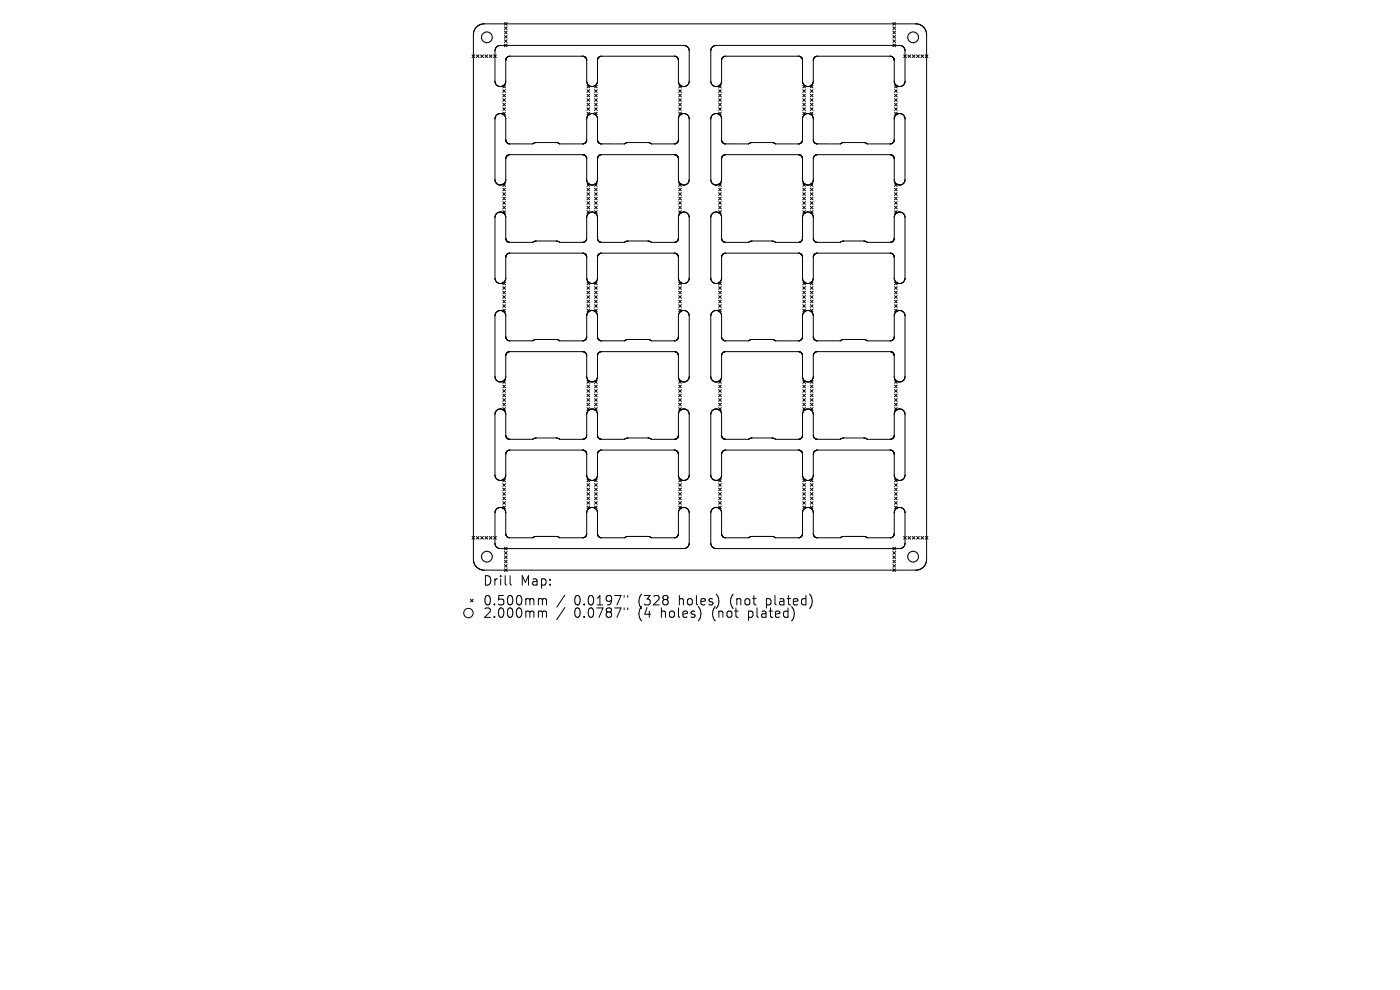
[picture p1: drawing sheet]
<svg xmlns="http://www.w3.org/2000/svg" width="297mm" height="210mm" viewBox="0 0 297 210" stroke-linecap="round" stroke-linejoin="round" font-family="sans-serif">
<defs><g id="words">
<g font-size="2.8">
<text x="102.4" y="124.5">Drill</text>
<text x="110.4" y="124.5">Map:</text>
<text x="102.4" y="128.7">0.500mm</text>
<text x="102.4" y="131.3">2.000mm</text>
<text x="121.8" y="128.7">0.0197&quot;</text>
<text x="121.8" y="131.3">0.0787&quot;</text>
<text x="135.5" y="128.7">(328</text>
<text x="135.5" y="131.3">(4</text>
<text x="140.5" y="131.3">holes)</text>
<text x="144.3" y="128.7">holes)</text>
<text x="151.6" y="131.3">(not</text>
<text x="155.4" y="128.7">(not</text>
<text x="159.4" y="131.3">plated)</text>
<text x="163.2" y="128.7">plated)</text>
</g>
</g></defs>
<g fill="none" stroke="#000" stroke-width=".21">
<path d="M100.1 11.6l.6 .6M100.4 7.1v111.8M100.4 7.1h.1M100.5 6.9l-.1 .2M100.5 6.9h.1M100.5 6.7v.2M100.5 6.7h.1M100.6 6.5l-.1 .2M100.6 6.5h.1M100.7 6.3l-.1 .2M100.7 6.3h.1M100.7 11.6l-.6 .6"/>
<path d="M100.8 6.1l-.1 .2M100.8 6.1h.1M100.9 5.9l-.1 .2M100.9 5.9h.1M101.1 11.6l.5 .6M101.1 5.7l-.2 .2M101.1 5.7h.1M101.3 5.6l-.2 .1M101.3 5.6h.1M101.4 5.5l-.1 .1M101.4 5.4v.1M101.6 11.6l-.5 .6"/>
<path d="M101.8 5.2l-.4 .2M101.9 5.2h-.1M102 11.6l.5 .6M102 5.2h-.1M102.1 5.2h-.1M102.3 5.1l-.2 .1M102.3 5.1h.1M102.5 5.1h-.2M102.5 5.1h92M102.5 5.1h.1M102.5 11.6l-.5 .6M102.9 11.6l.6 .6"/>
<path d="M103.5 11.6l-.6 .6M103.8 11.6l.6 .6M104.4 11.6l-.6 .6M104.7 11.6l.6 .6M105.3 11.6l-.6 .6M105.5 9.8l-.4 .4-.1 .6v6.5l.1 .5 .4 .4M105.5 18.2h.1M105.6 9.8l.6-.2 39.1 .1 .7 .4 .2 .7v6.5l-.2 .6-.7 .4-.8-.1-.5-.7-.1-4.7M105.6 18.2l.6 .2 .5-.2M105.6 9.8h-.1M106.7 18.1l.5 .5M106.7 19l.5 .6"/>
<path d="M106.7 20l.5 .6M106.8 18.2h-.1M107 4.8l.6 .5M107 5.7l.6 .6M107 6.6l.6 .6M107 7.5l.6 .6M107 8.4l.6 .6M107 9.3l.6 .6M107.2 18.1l-.5 .5M107.2 19l-.5 .6M107.2 20l-.5 .6M107.3 12.8v4.5l-.2 .5-.3 .4"/>
<path d="M107.3 12.8h.1M107.3 12.7v.1M107.3 12.7h.1M107.3 12.6v.1M107.3 12.6h.1M107.3 12.5v.1M107.3 12.5h.1M107.4 12.5h-.1M107.4 12.4v.1M107.4 12.4h.1M107.4 12.3h.1M107.5 12.3h-.1"/>
<path d="M107.5 12.3h.1M107.5 12.2v.1M107.5 12.2h.1M107.6 4.8l-.6 .5M107.6 5.7l-.6 .6M107.6 6.6l-.6 .6M107.6 7.5l-.6 .6M107.6 8.4l-.6 .6M107.6 9.3l-.6 .6M107.6 12.1l-.1 .1M107.6 12.1h.1M107.7 12.1h-.1"/>
<path d="M107.7 12.1h.1M107.7 12v.1M107.7 12h.1M107.8 12h-.1M107.8 12h.1M107.9 12h-.1M107.9 12h.1M108 11.9l-.1 .1M108 11.9h.1M108.1 11.9h-.1M108.1 11.9h.1M123.6 11.9h-15.5"/>
<path d="M123.6 11.9h.1M123.7 11.9h.1M123.8 11.9h.1M123.8 11.9v.1M123.8 12h.1M123.9 12h.1M124 12h.1M124 12l.1 .1M124.1 12.1h.1M124.2 12.1h.1M124.2 12.1v.1M124.2 12.2h.1"/>
<path d="M124.3 12.2v.1M124.3 12.3h.1M124.3 12.3l.1 .1M124.4 12.4h.1M124.4 12.5h.1M124.4 12.5v.1M124.4 12.6l.1 .1M124.5 12.7h.1M124.5 12.7v.1M124.5 12.8v4.6l.4 .7 .7 .3 .7-.3 .4-.7 .1-4.6M124.5 18.1l.6 .5M124.5 19l.6 .6"/>
<path d="M124.5 20l.6 .6M125.1 18.1l-.6 .5M125.1 19l-.6 .6M125.1 20l-.6 .6M126.1 18.1l.6 .5M126.1 19l.6 .6M126.1 20l.6 .6M126.7 18.1l-.6 .5M126.7 19l-.6 .6M126.7 20l-.6 .6M126.8 12.8h.1M126.8 12.7v.1"/>
<path d="M126.8 12.7h.1M126.8 12.6v.1M126.8 12.6h.1M126.8 12.5v.1M126.8 12.5h.1M126.8 12.4v.1M126.9 12.4h-.1M126.9 12.4h.1M126.9 12.3v.1M126.9 12.3h.1M127 12.2h-.1M127 12.2h.1"/>
<path d="M127.1 12.1l-.1 .1M127.1 12.1h.1M127.2 12l-.1 .1M127.2 12h.1M127.3 12h-.1M127.3 12h.1M127.4 12h-.1M127.4 11.9v.1M127.5 11.9h-.1M127.5 11.9h.1M127.6 11.9h-.1M127.6 11.9h15.5"/>
<path d="M127.6 11.9h.1M143.1 11.9h.1M143.2 11.9h.1M143.3 11.9v.1M143.3 12h.1M143.4 12h.1M143.5 12h.1M143.5 12v.1M143.5 12.1h.1M143.6 12.1h.1M143.6 12.1v.1M143.6 12.2h.1"/>
<path d="M143.7 12.2h.1M143.7 12.3h.1M143.8 12.3h.1M143.8 12.3v.1M143.8 12.4h.1M143.9 12.4v.1M143.9 12.5h.1M143.9 12.5v.1M143.9 12.6h.1M143.9 12.6v.1M143.9 12.7h.1M143.9 12.8h.1"/>
<path d="M144 18.1l.6 .5M144 19l.6 .6M144 20l.6 .6M144.6 18.1l-.6 .5M144.6 19l-.6 .6M144.6 20l-.6 .6M152.5 18.1l.5 .5M152.5 19l.5 .6M152.5 20l.5 .6M153 18.1l-.5 .5M153 19l-.5 .6M153 20l-.5 .6"/>
<path d="M153.1 12.8h.1M153.1 12.7v.1M153.1 12.7h.1M153.1 12.6v.1M153.1 12.6h.1M153.1 12.5v.1M153.1 12.5h.1M153.2 12.4l-.1 .1M153.2 12.4h.1M153.2 12.3v.1M153.2 12.3h.1M153.3 12.3h-.1"/>
<path d="M153.3 12.2v.1M153.3 12.2h.1M153.4 12.1l-.1 .1M153.4 12.1h.1M153.5 12v.1M153.5 12h.1M153.6 12h-.1M153.6 12h.1M153.7 12h-.1M153.7 12h.1M153.8 11.9l-.1 .1M153.8 11.9h.1"/>
<path d="M153.9 11.9h.1M169.4 11.9h-15.5M169.4 11.9h.1M169.5 11.9h.1M169.6 11.9h.1M169.6 11.9v.1M169.6 12h.1M169.7 12h.1M169.8 12h.1M169.8 12v.1M169.8 12.1h.1M169.9 12.1h.1"/>
<path d="M170 12.1v.1M170 12.2h.1M170 12.2l.1 .1M170.1 12.3h.1M170.1 12.3v.1M170.1 12.4h.1M170.2 12.5h.1M170.2 12.5v.1M170.2 12.6h.1M170.2 12.6v.1M170.2 12.7h.1M170.2 12.8h.1"/>
<path d="M170.2 12.8l.1 4.6 .4 .7 .7 .3 .7-.3 .4-.7v-4.6M170.3 18.1l.6 .5M170.3 19l.6 .6M170.3 20l.6 .6M170.9 19l-.6 .6M170.9 18.1l-.6 .5M170.9 20l-.6 .6M171.9 18.1l.6 .5M171.9 19l.6 .6M171.9 20l.6 .6M172.5 18.1l-.6 .5M172.5 19l-.6 .6"/>
<path d="M172.5 20l-.6 .6M172.5 12.8h.1M172.5 12.7v.1M172.5 12.7h.1M172.6 12.6l-.1 .1M172.6 12.6h.1M172.6 12.5v.1M172.6 12.5h.1M172.6 12.4v.1M172.6 12.4h.1M172.7 12.3l-.1 .1M172.7 12.3h.1"/>
<path d="M172.7 12.2v.1M172.8 12.2h-.1M172.8 12.2h.1M172.8 12.1v.1M172.8 12.1h.1M172.9 12.1h-.1M172.9 12.1h.1M173 12l-.1 .1M173 12h.1M173.1 12h-.1M173.1 12h.1M173.2 12h-.1"/>
<path d="M173.2 11.9v.1M173.2 11.9h.1M173.3 11.9h-.1M173.3 11.9h.1M188.8 11.9h-15.5M188.8 11.9h.1M188.9 11.9h.1M189 11.9h.1M189 11.9l.1 .1M189.1 12h.1M189.2 12h.1M189.3 12h.1"/>
<path d="M189.3 12.1h.1M189.4 12.1h.1M189.4 12.1v.1M189.4 4.8l.6 .5M189.4 5.7l.6 .6M189.4 6.6l.6 .6M189.4 7.5l.6 .6M189.4 8.4l.6 .6M189.4 9.3l.6 .6M189.4 12.2h.1M189.5 12.2h.1M189.5 12.2v.1"/>
<path d="M189.5 12.3h.1M189.6 12.3h.1M189.6 12.3v.1M189.6 12.4h.1M189.6 12.5h.1M189.7 12.5h.1M189.7 12.5v.1M189.7 12.6h.1M189.7 12.6v.1M189.7 12.7h.1M189.7 12.7v.1M189.7 12.8h.1"/>
<path d="M189.7 12.8v4.5l.2 .5 .3 .4M189.8 18.1l.5 .5M189.8 19l.5 .6M189.8 20l.5 .6M190 4.8l-.6 .5M190 5.7l-.6 .6M190 6.6l-.6 .6M190 7.5l-.6 .6M190 8.4l-.6 .6M190 9.3l-.6 .6M190.2 18.2h.1M190.3 18.2l.6 .2 .5-.2"/>
<path d="M190.3 18.1l-.5 .5M190.3 19l-.5 .6M190.3 20l-.5 .6M191.4 9.8l-.5-.2-39.2 .1-.7 .4-.2 .7v6.5l.2 .6 .7 .4 .8-.1 .5-.7 .1-4.7M191.4 9.8h.1M191.5 9.8l.4 .4 .1 .6v6.5l-.1 .5-.4 .4M191.5 18.2h-.1M191.7 11.6l.6 .6M192.3 11.6l-.6 .6M192.6 11.6l.6 .6M193.2 11.6l-.6 .6M193.5 11.6l.6 .6"/>
<path d="M194.1 11.6l-.6 .6M194.5 11.6l.5 .6M194.5 5.1h.1M194.5 5.1h.2M194.7 5.1h.1M194.7 5.1l.2 .1M194.9 5.2h.1M195 5.2h.1M195 11.6l-.5 .6M195.1 5.2h.1M195.2 5.2l.4 .2M195.4 11.6l.5 .6"/>
<path d="M195.6 5.4v.1M195.6 5.5l.1 .1M195.7 5.6h.1M195.7 5.6l.2 .1M195.9 5.7h.1M195.9 5.7l.2 .2M195.9 11.6l-.5 .6M196.1 5.9h.1M196.1 5.9l.1 .2M196.2 6.1h.1M196.2 6.1l.1 .2M196.3 11.6l.6 .6"/>
<path d="M196.3 6.3h.1M196.3 6.3l.1 .2M196.4 6.5h.1M196.4 6.5l.1 .2M196.5 6.7h.1M196.5 6.7v.2M196.5 6.9h.1M196.5 6.9l.1 .2M196.6 7.1h.1M196.6 7.1v111.8M196.9 11.6l-.6 .6M105.1 24.8l-.1 13.3 .2 .6"/>
<path d="M105.1 24.7l.4-.4 .7-.2 .6 .2 .4 .4M105.1 24.7v.1M105.2 38.7v.1M105.2 38.8l.4 .3 .6 .2 .5-.2 .4-.3M106.7 20.9l.5 .6M106.7 21.9l.5 .6M106.7 22.8l.5 .6M106.7 23.8l.5 .6M106.7 39l.5 .5M106.7 39.9l.5 .6M107.1 38.7v.1M107.2 24.7v.1"/>
<path d="M107.2 24.8l.1 4.9M107.2 20.9l-.5 .6M107.2 21.9l-.5 .6M107.2 22.8l-.5 .6M107.2 23.8l-.5 .6M107.2 39l-.5 .5M107.2 39.9l-.5 .6M107.3 33.7v4.5l-.2 .5M107.3 29.7h.1M107.3 33.7h.1M107.3 29.7v.1M107.3 33.6v.1"/>
<path d="M107.3 33.6h.1M107.3 29.8h.1M107.3 29.8v.1M107.3 33.5v.1M107.3 33.5h.1M107.3 29.9h.1M107.3 29.9v.1M107.3 33.4v.1M107.3 33.4h.1M107.3 30h.1M107.4 30h.1M107.4 33.3l-.1 .1"/>
<path d="M107.4 33.3h.1M107.4 30v.1M107.4 33.2v.1M107.4 30.1h.1M107.4 30.1l.1 .1M107.4 33.2h.1M107.5 30.2h.1M107.5 30.2v.1M107.5 33.1l-.1 .1M107.5 33.1h.1M107.5 30.3h.1M107.6 33l-.1 .1"/>
<path d="M107.6 30.3h.1M107.6 33h.1M107.6 30.3l.1 .1M107.7 33h-.1M107.7 33h.1M107.7 30.4h.1M107.7 32.9v.1M107.7 32.9h.1M107.8 32.9h-.1M107.8 30.5h.1M107.8 32.9h.1M107.9 30.5h.1"/>
<path d="M108 32.8l-.2 .1M108 30.5h.1M108 32.8h.1M108.1 32.8h-.1M108.1 30.5h.1M108.1 32.8h.1M108.1 30.5h4.9M113 30.5h.1M113.1 30.5h-.1M113.1 30.4l.6-.2h4.3l.7 .3M113.1 30.4v.1M118.7 30.5h.1"/>
<path d="M123.6 32.8h-15.5M123.6 32.8h.1M123.7 32.8h.1M123.7 30.5h-4.9M123.7 30.5h.1M123.8 32.8h.1M123.8 30.5h-.1M123.8 30.5h.1M123.9 32.9h.1M123.9 30.5h-.1M123.9 30.5h.1M124 30.4l-.1 .1"/>
<path d="M124 32.9h.1M124 30.4h.1M124.1 32.9v.1M124.1 30.4h-.1M124.1 30.4h.1M124.1 33h.1M124.2 30.3l-.1 .1M124.2 33h.1M124.2 30.3h.1M124.2 33v.1M124.2 33.1h.1M124.3 33.1h.1"/>
<path d="M124.3 33.1v.1M124.3 30.2l-.1 .1M124.3 30.2h.1M124.3 33.2h.1M124.3 30.1v.1M124.3 33.2l.1 .1M124.3 30.1h.1M124.4 30.1h-.1M124.4 30.1h.1M124.4 33.3h.1M124.4 30v.1M124.4 30h.1"/>
<path d="M124.4 33.3v.1M124.4 33.4h.1M124.4 29.9v.1M124.4 29.9h.1M124.4 33.4v.1M124.4 33.5h.1M124.4 33.5l.1 .1M124.4 29.8v.1M124.5 29.8h-.1M124.5 33.6h.1M124.5 29.7v.1M124.5 33.6v4.6l.4 .8"/>
<path d="M124.5 20.9l.6 .6M124.5 21.9l.6 .6M124.5 22.8l.6 .6M124.5 23.8l.6 .6M124.5 39l.6 .5M124.5 39.9l.6 .6M124.9 24.3l-.4 .8v4.6M124.9 39l.1 .1M125 24.3h-.1M125.1 20.9l-.6 .6M125.1 21.9l-.6 .6M125.1 22.8l-.6 .6"/>
<path d="M125.1 23.8l-.6 .6M125.1 39l-.6 .5M125.1 39.9l-.6 .6M126.1 23.8l.6 .6M126.1 20.9l.6 .6M126.1 21.9l.6 .6M126.1 22.8l.6 .6M126.1 39l.6 .5M126.1 39.9l.6 .6M126.1 24.2l-.5-.1-.6 .2M126.1 24.2h.1M126.2 24.2l.4 .4 .1 .5 .1 4.6"/>
<path d="M126.5 38.8l-.7 .4-.8-.1M126.6 38.7l-.1 .1M126.7 20.9l-.6 .6M126.7 21.9l-.6 .6M126.7 22.8l-.6 .6M126.7 23.8l-.6 .6M126.7 39l-.6 .5M126.7 39.9l-.6 .6M126.8 33.7v4.5l-.2 .5M126.8 33.7h.1M126.8 29.7h.1M126.8 29.7v.1"/>
<path d="M126.8 33.6v.1M126.8 33.6h.1M126.8 29.8h.1M126.8 29.8v.1M126.8 33.5v.1M126.8 33.5h.1M126.8 29.9h.1M126.8 29.9v.1M126.8 33.4v.1M126.8 33.4h.1M126.8 30h.1M126.8 33.3v.1"/>
<path d="M126.8 33.3h.1M126.8 30l.1 .1M126.9 33.3h-.1M126.9 33.3h.1M126.9 30.1h.1M126.9 30.1v.1M126.9 33.2h.1M126.9 30.2h.1M126.9 30.2l.1 .1M127 33.1l-.1 .1M127 33.1h.1M127 30.3h.1"/>
<path d="M127.1 30.3h.1M127.1 30.4h.1M127.1 33l-.1 .1M127.1 33h.1M127.2 30.4h.1M127.2 32.9l-.1 .1M127.2 32.9h.1M127.2 30.4l.1 .1M127.3 32.9h-.1M127.3 32.9h.1M127.3 30.5h.1M127.4 30.5h.1"/>
<path d="M127.4 32.8l-.1 .1M127.5 32.8h-.1M127.5 30.5h.1M127.5 30.5h5M127.5 32.8h.1M127.6 32.8h-.1M127.6 32.8h.1M127.6 32.8h15.5M132.5 30.5h.1M132.5 30.5l.7-.3h4.2l.8 .3M138.2 30.5h.1M143.1 32.8h.1"/>
<path d="M143.1 30.5h-4.9M143.2 30.5h-.1M143.2 32.8h.1M143.2 30.5h.1M143.3 30.5h-.1M143.3 32.8h.1M143.3 32.8v.1M143.3 30.5h.1M143.3 32.9h.1M143.4 32.9h.1M143.4 30.5h-.1M143.4 30.4v.1"/>
<path d="M143.5 32.9h.1M143.5 30.4h-.1M143.5 30.4h.1M143.5 32.9l.1 .1M143.6 30.4h-.1M143.6 33h.1M143.6 30.3v.1M143.6 30.3h.1M143.6 33l.1 .1M143.7 33.1h.1M143.7 30.3h-.1M143.7 30.3h.1"/>
<path d="M143.7 30.2v.1M143.7 33.1v.1M143.7 33.2h.1M143.8 30.2h-.1M143.8 33.2h.1M143.8 30.1v.1M143.8 33.2v.1M143.8 30.1h.1M143.8 33.3h.1M143.8 30v.1M143.8 30h.1M143.9 33.3v.1"/>
<path d="M143.9 33.4h.1M143.9 29.9v.1M143.9 29.9h.1M143.9 33.4v.1M143.9 33.5h.1M143.9 29.8v.1M143.9 33.5v.1M143.9 29.8h.1M143.9 33.6h.1M143.9 33.6v.1M143.9 33.7h.1M143.9 33.7l.1 4.7 .6 .7 .9 .1"/>
<path d="M144 20.9l.6 .6M144 21.9l.6 .6M144 22.8l.6 .6M144 23.8l.6 .6M144 39l.6 .5M144 39.9l.6 .6M144.6 20.9l-.6 .6M144.6 21.9l-.6 .6M144.6 22.8l-.6 .6M144.6 23.8l-.6 .6M144.6 39l-.6 .5M144.6 39.9l-.6 .6"/>
<path d="M145.5 24.2h-.9l-.6 .7-.1 4.8M145.5 24.2h.1M145.6 24.2l.5 .5M145.6 39.1l-.1 .1M146 38.8l-.4 .3M146 38.7v.1M146.1 24.7v.1M146.1 24.8l.1 13.3-.2 .6M150.9 24.8l-.1 13.3 .2 .6M150.9 24.7v.1M151 38.7v.1M151 38.8l.4 .3"/>
<path d="M151.4 24.2l-.5 .5M151.4 39.1l.1 .1M151.5 24.2h.8l.6 .5M151.5 24.2h-.1M152.5 20.9l.5 .6M152.5 21.9l.5 .6M152.5 22.8l.5 .6M152.5 23.8l.5 .6M152.5 39l.5 .5M152.5 39.9l.5 .6M152.9 24.7h.1M153 24.7l.1 5"/>
<path d="M153 20.9l-.5 .6M153 21.9l-.5 .6M153 22.8l-.5 .6M153 23.8l-.5 .6M153 39l-.5 .5M153 39.9l-.5 .6M153.1 33.7l-.1 4.7-.6 .7-.9 .1M153.1 33.7h.1M153.1 29.7h.1M153.1 29.7v.1M153.1 33.6v.1M153.1 33.6h.1"/>
<path d="M153.1 29.8h.1M153.1 33.5v.1M153.1 33.5h.1M153.1 29.8v.1M153.1 29.9h.1M153.1 29.9v.1M153.1 30h.1M153.1 33.4h.1M153.2 33.3l-.1 .1M153.2 30h.1M153.2 33.3h.1M153.2 30v.1"/>
<path d="M153.2 30.1h.1M153.2 33.2v.1M153.2 30.1l.1 .1M153.2 33.2h.1M153.3 33.2h-.1M153.3 30.2h.1M153.3 30.2v.1M153.3 33.1h.1M153.3 30.3h.1M153.4 33l-.1 .1M153.4 33h.1M153.4 30.3h.1"/>
<path d="M153.4 30.3v.1M153.4 30.4h.1M153.5 30.4h.1M153.5 32.9l-.1 .1M153.5 32.9h.1M153.6 30.4v.1M153.6 32.9h-.1M153.6 32.9h.1M153.6 30.5h.1M153.7 30.5h.1M153.7 32.9h-.1M153.7 32.8v.1"/>
<path d="M153.8 32.8h-.1M153.8 32.8h.1M153.8 30.5h.1M153.9 32.8h.1M153.9 30.5h.1M153.9 30.5h4.9M158.8 30.5l.7-.3h4.3l.7 .3M158.8 30.5h.1M164.5 30.5h.1M164.5 30.5h4.9M169.4 32.8h-15.5M169.4 32.8h.1"/>
<path d="M169.4 30.5h.1M169.5 30.5h-.1M169.5 32.8h.1M169.5 30.5h.1M169.6 30.5h-.1M169.6 32.8h.1M169.6 32.8l.1 .1M169.6 30.5h.1M169.7 30.5h-.1M169.7 32.9h.1M169.7 30.5h.1M169.7 30.4v.1"/>
<path d="M169.8 32.9h.1M169.8 32.9l.1 .1M169.9 30.4h-.2M169.9 30.4h.1M169.9 33h.1M169.9 30.3v.1M169.9 30.3h.1M170 30.3h-.1M170 33v.1M170 33.1h.1M170 30.3h.1M170 30.2v.1"/>
<path d="M170 30.2h.1M170.1 33.1v.1M170.1 33.2h.1M170.1 30.2h-.1M170.1 30.2h.1M170.1 33.2v.1M170.1 30.1v.1M170.1 30.1h.1M170.1 33.3h.1M170.2 30l-.1 .1M170.2 30h.1M170.2 33.4h.1"/>
<path d="M170.2 29.9v.1M170.2 29.9h.1M170.2 33.4v.1M170.2 33.5h.1M170.2 29.8v.1M170.2 33.5v.1M170.2 33.6h.1M170.2 29.8h.1M170.2 33.6v.1M170.2 33.7h.1M170.2 33.7v4.5l.2 .5M170.3 20.9l.6 .6"/>
<path d="M170.3 21.9l.6 .6M170.3 22.8l.6 .6M170.3 23.8l.6 .6M170.3 39l.6 .5M170.3 39.9l.6 .6M170.3 24.8l-.1 4.9M170.4 24.7l-.1 .1M170.4 38.7l.1 .1M170.5 38.8l.7 .4 .8-.1M170.8 24.2l-.4 .5M170.9 24.2l.5-.1 .6 .2M170.9 24.2h-.1"/>
<path d="M170.9 22.8l-.6 .6M170.9 39l-.6 .5M170.9 20.9l-.6 .6M170.9 21.9l-.6 .6M170.9 23.8l-.6 .6M170.9 39.9l-.6 .6M171.9 20.9l.6 .6M171.9 21.9l.6 .6M171.9 22.8l.6 .6M171.9 23.8l.6 .6M171.9 39l.6 .5M171.9 39.9l.6 .6"/>
<path d="M172 24.3h.1M172.1 24.3l.3 .4M172.1 39l-.1 .1M172.4 24.7h.1M172.4 24.7l.1 5M172.5 20.9l-.6 .6M172.5 21.9l-.6 .6M172.5 22.8l-.6 .6M172.5 23.8l-.6 .6M172.5 39l-.6 .5M172.5 39.9l-.6 .6M172.5 33.7v4.5l-.4 .8"/>
<path d="M172.5 33.7h.1M172.5 29.7h.1M172.5 29.7v.1M172.5 33.6v.1M172.5 33.6h.1M172.5 29.8h.1M172.6 29.8v.1M172.6 29.9h.1M172.6 29.9v.1M172.6 33.4l-.1 .2M172.6 33.4h.1M172.6 30h.1"/>
<path d="M172.6 33.3v.1M172.6 30l.1 .1M172.6 33.3h.1M172.7 30.1h.1M172.7 33.2l-.1 .1M172.7 30.1v.1M172.7 33.2h.1M172.7 30.2h.1M172.7 33.1v.1M172.7 30.2l.1 .1M172.7 33.1h.1M172.8 33.1h-.1"/>
<path d="M172.8 30.3h.1M172.8 33.1h.1M172.8 33v.1M172.8 33h.1M172.8 30.3l.1 .1M172.9 33h-.1M172.9 30.4h.1M172.9 33h.1M173 32.9l-.1 .1M173 32.9h.1M173 30.4h.1M173 30.4l.1 .1"/>
<path d="M173.1 32.9h-.1M173.1 30.5h.1M173.1 32.9h.1M173.2 32.8l-.1 .1M173.2 30.5h.1M173.2 32.8h.1M173.3 30.5h.1M173.3 32.8h-.1M173.3 32.8h.1M173.4 30.5h.1M173.4 30.5h4.8M178.3 30.5l.7-.3h4.2l.8 .3"/>
<path d="M178.3 30.5h-.1M184 30.5h.1M188.8 32.8h-15.5M188.9 32.8h.1M188.9 30.5h-4.9M188.9 30.5h.1M189 32.8h.1M189 30.5h-.1M189 30.5h.1M189.1 32.8h.1M189.1 32.9h.1M189.1 30.5h-.1"/>
<path d="M189.1 30.5h.1M189.2 32.9h.1M189.2 30.5h-.1M189.2 30.5h.1M189.3 32.9h.1M189.3 32.9v.1M189.3 30.4h-.1M189.3 30.4h.1M189.3 33h.1M189.4 33h.1M189.4 30.3l-.1 .1M189.4 30.3h.1"/>
<path d="M189.4 33v.1M189.4 33.1h.1M189.5 30.3h-.1M189.5 30.3h.1M189.5 33.1h.1M189.5 30.2v.1M189.5 30.2h.1M189.5 33.1l.1 .1M189.6 30.2h-.1M189.6 33.2h.1M189.6 30.1v.1M189.6 33.3h.1"/>
<path d="M189.6 30.1h.1M189.6 33.4h.1M189.7 33.4h.1M189.7 29.9l-.1 .2M189.7 29.9h.1M189.7 33.4v.1M189.7 29.8v.1M189.7 33.5h.1M189.7 33.5v.1M189.7 33.6h.1M189.7 29.8h.1M189.7 33.6v.1"/>
<path d="M189.7 33.7h.1M189.7 33.7v4.5l.2 .5M189.8 20.9l.5 .6M189.8 21.9l.5 .6M189.8 22.8l.5 .6M189.8 23.8l.5 .6M189.8 39l.5 .5M189.8 39.9l.5 .6M189.8 24.8l-.1 4.9M189.8 24.7l.4-.4 .7-.2 .6 .2 .4 .4M189.8 24.7v.1M189.9 38.7v.1"/>
<path d="M189.9 38.8l.4 .3 .6 .2 .5-.2 .4-.3M190.3 20.9l-.5 .6M190.3 39.9l-.5 .6M190.3 21.9l-.5 .6M190.3 22.8l-.5 .6M190.3 23.8l-.5 .6M190.3 39l-.5 .5M191.8 38.7v.1M191.9 24.7v.1M191.9 24.8l.1 13.3-.2 .6M106.7 40.9l.5 .5M106.7 41.8l.5 .6"/>
<path d="M106.7 42.8l.5 .6M106.7 43.7l.5 .6M106.7 44.7l.5 .6M106.7 59.9l.5 .5M107.2 40.9l-.5 .5M107.2 41.8l-.5 .6M107.2 42.8l-.5 .6M107.2 43.7l-.5 .6M107.2 44.7l-.5 .6M107.2 59.9l-.5 .5M107.3 50.5v-4.7l-.6-.7-.8-.1-.7 .4-.2 .7v13l.3 .6 .6 .4 .8-.1 .6-.7v-4.8M107.3 50.5v.1"/>
<path d="M107.3 50.6h.1M107.3 50.6v.1M107.3 54.5h.1M107.3 50.7h.1M107.3 50.7v.1M107.3 54.4v.1M107.3 54.4h.1M107.3 50.8h.1M107.3 54.3v.1M107.3 54.3h.1M107.3 50.8v.1M107.4 50.9h.1"/>
<path d="M107.4 54.2v.1M107.4 50.9v.1M107.4 54.2h.1M107.4 54.1v.1M107.4 51h.1M107.4 51l.1 .1M107.4 54.1h.1M107.5 51.1h.1M107.5 54l-.1 .1M107.5 51.1v.1M107.5 54h.1M107.6 51.2h.1"/>
<path d="M107.6 53.9l-.1 .1M107.6 53.9h.1M107.6 51.2l.1 .1M107.7 53.9h-.1M107.7 53.8v.1M107.7 51.3h.1M107.7 53.8h.1M107.8 51.3h.1M107.8 51.3l.1 .1M107.8 53.8h-.1M107.8 53.8h.1M107.9 51.4h.1"/>
<path d="M107.9 53.7l-.1 .1M107.9 53.7h.1M108 51.4h.1M108 53.7h-.1M108 53.7h.1M108.1 53.7h-.1M108.1 53.7h.1M108.1 51.4h.1M108.1 51.4h4.9M113 51.4h.1M113.1 51.3l-.1 .1M113.1 51.3l.6-.2h4.3l.7 .3"/>
<path d="M113.1 51.3h.1M118.7 51.4h.1M123.6 53.7h-15.5M123.6 53.7h.1M123.7 53.7h.1M123.7 51.4h-4.9M123.7 51.4h.1M123.8 53.7h.1M123.8 51.4h-.1M123.8 51.4h.1M123.9 53.7v.1M123.9 51.4h-.1"/>
<path d="M123.9 53.8h.1M123.9 51.3v.1M124 51.3h-.1M124 53.8h.1M124 51.3h.1M124.1 53.8h.1M124.1 53.8v.1M124.1 51.3h-.1M124.1 53.9h.1M124.1 51.3h.1M124.2 53.9h.1M124.2 51.2l-.1 .1"/>
<path d="M124.2 51.2h.1M124.2 53.9v.1M124.2 54h.1M124.3 54h.1M124.3 51.1l-.1 .1M124.3 51.1h.1M124.3 54v.1M124.3 54.1h.1M124.3 51v.1M124.3 51h.1M124.4 54.1v.1M124.4 54.2h.1"/>
<path d="M124.4 50.9l-.1 .1M124.4 50.9h.1M124.4 54.3h.1M124.4 50.8v.1M124.4 50.8h.1M124.4 54.3v.1M124.4 54.4h.1M124.5 54.4h.1M124.5 54.4v.1M124.5 50.7l-.1 .1M124.5 54.5h.1M124.5 50.6h.1"/>
<path d="M124.5 54.5v4.6l.4 .8M124.5 50.5v.1M124.5 40.9l.6 .5M124.5 41.8l.6 .6M124.5 42.8l.6 .6M124.5 43.7l.6 .6M124.5 44.7l.6 .6M124.5 59.9l.6 .5M124.6 45.5l-.1 .6v4.4M124.7 45.5h-.1M124.9 45.2l-.2 .3M124.9 59.9h.1"/>
<path d="M125 59.9l.6 .2 .5-.1M125 45.2h-.1M125.1 59.9l-.6 .5M125.1 40.9l-.6 .5M125.1 41.8l-.6 .6M125.1 42.8l-.6 .6M125.1 43.7l-.6 .6M125.1 44.7l-.6 .6M126.1 40.9l.6 .5M126.1 41.8l.6 .6M126.1 42.8l.6 .6M126.1 43.7l.6 .6"/>
<path d="M126.1 44.7l.6 .6M126.1 59.9l.6 .5M126.1 45.1l-.5-.1-.6 .2M126.1 45.1h.1M126.2 60h-.1M126.2 45.1l.4 .4 .1 .5 .1 4.6M126.6 59.6l-.4 .4M126.6 59.5v.1M126.7 40.9l-.6 .5M126.7 41.8l-.6 .6M126.7 42.8l-.6 .6M126.7 43.7l-.6 .6"/>
<path d="M126.7 44.7l-.6 .6M126.7 59.9l-.6 .5M126.8 50.6h.1M126.8 50.6v.1M126.8 54.5v4.6l-.2 .4M126.8 54.5h.1M126.8 50.7h.1M126.8 50.7v.1M126.8 54.4v.1M126.8 54.4h.1M126.8 50.8h.1M126.8 54.3v.1"/>
<path d="M126.8 54.3h.1M126.8 50.8v.1M126.8 50.9h.1M126.8 54.2v.1M126.8 54.2h.1M126.8 50.9l.1 .1M126.9 51h.1M126.9 54.1l-.1 .1M126.9 51v.1M126.9 54.1h.1M126.9 51.1h.1M126.9 54v.1"/>
<path d="M126.9 54h.1M127 51.1h.1M127 54h-.1M127 54h.1M127 51.1v.1M127 51.2h.1M127 51.2l.1 .1M127 53.9v.1M127.1 53.9h-.1M127.1 53.9h.1M127.1 51.3h.1M127.1 53.8v.1"/>
<path d="M127.2 51.3h.1M127.2 53.8h-.1M127.2 53.8h.1M127.2 51.3l.1 .1M127.3 53.8h-.1M127.3 53.8h.1M127.3 51.4h.1M127.3 53.7v.1M127.4 53.7h-.1M127.4 51.4h.1M127.4 53.7h.1M127.5 53.7h-.1"/>
<path d="M127.5 51.4h.1M127.5 53.7h.1M127.6 51.4h.1M127.6 51.4h4.9M127.6 53.7h-.1M127.6 53.7h15.5M127.6 53.7h.1M132.5 51.4h.1M138.2 51.4l-.7-.3h-4.3l-.7 .3M138.2 51.4h.1M143.1 53.7h.1M143.1 51.4h-4.9"/>
<path d="M143.2 51.4h-.1M143.2 53.7h.1M143.2 51.4h.1M143.3 51.4h-.1M143.3 53.7h.1M143.3 51.4h.1M143.3 53.7l.1 .1M143.4 51.3l-.1 .1M143.4 53.8h.1M143.4 51.3h.1M143.5 53.8h.1M143.5 51.3h-.1"/>
<path d="M143.5 51.3h.1M143.5 53.8l.1 .1M143.6 51.3h-.1M143.6 53.9h.1M143.6 51.3h.1M143.6 51.2v.1M143.6 51.2h.1M143.7 53.9v.1M143.7 54h.1M143.7 51.1l-.1 .1M143.7 51.1h.1M143.7 54l.1 .1"/>
<path d="M143.8 51.1h-.1M143.8 51v.1M143.8 54.1h.1M143.8 51h.1M143.8 54.1v.1M143.8 54.2h.1M143.8 50.9v.1M143.9 50.9h-.1M143.9 54.2v.1M143.9 54.3h.1M143.9 50.8v.1M143.9 50.8h.1"/>
<path d="M143.9 54.3v.1M143.9 54.4h.1M143.9 50.7v.1M143.9 50.7h.1M143.9 54.4v.1M143.9 54.5h.1M143.9 50.6v.1M143.9 50.6h.1M143.9 54.5v.1M143.9 54.6h.1M143.9 54.6l.1 4.7 .6 .7 .9 .1M143.9 50.5v.1"/>
<path d="M144 40.9l.6 .5M144 41.8l.6 .6M144 42.8l.6 .6M144 43.7l.6 .6M144 44.7l.6 .6M144 59.9l.6 .5M144.1 45.5l-.2 .6v4.4M144.1 45.5h.1M144.6 40.9l-.6 .5M144.6 41.8l-.6 .6M144.6 42.8l-.6 .6M144.6 43.7l-.6 .6"/>
<path d="M144.6 44.7l-.6 .6M144.6 59.9l-.6 .5M145.5 45.1l-.8-.1-.6 .5M145.5 45.1h.1M145.6 45.1l.4 .4 .2 .6v12.9l-.1 .5M146 59.6l-.4 .4M146.1 59.5l-.1 .1M150.9 59.5l.1 .1M151 59.6l.4 .4M151.4 45.1l-.4 .4-.2 .6v12.9l.1 .5M151.5 45.1l.8-.1 .6 .5M151.5 45.1h-.1"/>
<path d="M152.5 40.9l.5 .5M152.5 41.8l.5 .6M152.5 42.8l.5 .6M152.5 43.7l.5 .6M152.5 44.7l.5 .6M152.5 59.9l.5 .5M152.9 45.5h.1M152.9 45.5l.2 .6v4.5M153 40.9l-.5 .5M153 41.8l-.5 .6M153 42.8l-.5 .6M153 43.7l-.5 .6"/>
<path d="M153 44.7l-.5 .6M153 59.9l-.5 .5M153.1 50.6h.1M153.1 50.6v.1M153.1 54.5l-.1 4.8-.6 .7-.9 .1M153.1 54.5h.1M153.1 50.7h.1M153.1 50.7v.1M153.1 54.4v.1M153.1 50.8h.1M153.1 54.4h.1M153.1 54.3h.1"/>
<path d="M153.1 50.9h.1M153.2 50.9h.1M153.2 54.2h-.1M153.2 50.9v.1M153.2 54.2h.1M153.2 54.1v.1M153.2 51h.1M153.2 51l.1 .1M153.2 54.1h.1M153.3 54l-.1 .1M153.3 51.1h.1M153.3 54h.1"/>
<path d="M153.3 51.1l.1 .1M153.4 51.2h.1M153.4 51.2v.1M153.4 53.9l-.1 .1M153.4 53.9h.1M153.4 51.3h.1M153.5 53.8l-.1 .1M153.5 51.3h.1M153.6 51.3v.1M153.6 53.8h-.1M153.6 53.8h.1M153.6 51.4h.1"/>
<path d="M153.7 51.4h.1M153.7 53.7l-.1 .1M153.7 53.7h.1M153.8 53.7h-.1M153.8 53.7h.1M153.8 51.4h.1M153.9 53.7h-.1M153.9 51.4h.1M153.9 51.4h4.9M158.8 51.4l.7-.3h4.3l.7 .3M158.8 51.4h.1M164.5 51.4h.1"/>
<path d="M164.5 51.4h4.9M169.4 53.7h-15.5M169.4 53.7h.1M169.4 51.4h.1M169.5 51.4h-.1M169.5 53.7h.1M169.5 51.4h.1M169.6 51.4h.1M169.6 53.7h.1M169.7 51.4h-.1M169.7 53.7v.1M169.7 53.8h.1"/>
<path d="M169.7 51.3v.1M169.7 51.3h.1M169.8 53.8h.1M169.8 51.3h-.1M169.8 51.3h.1M169.9 53.8v.1M169.9 51.3h-.1M169.9 53.9h.1M169.9 51.3h.1M170 51.2l-.1 .1M170 53.9h.1M170 53.9v.1"/>
<path d="M170 51.2h.1M170 54h.1M170 51.1v.1M170 51.1h.1M170.1 54v.1M170.1 54.1h.1M170.1 51l-.1 .1M170.1 51h.1M170.1 54.1v.1M170.1 54.2h.1M170.2 54.2h.1M170.2 50.9l-.1 .1"/>
<path d="M170.2 50.9h.1M170.2 54.2v.1M170.2 54.3h.1M170.2 50.8v.1M170.2 50.8h.1M170.2 54.3v.1M170.2 54.4h.1M170.2 50.7v.1M170.2 50.7h.1M170.2 54.4v.1M170.2 54.5h.1M170.2 50.6h.1"/>
<path d="M170.2 54.5v.1M170.2 54.6h.1M170.2 54.6v4.5l.2 .4M170.2 50.5v.1M170.3 40.9l.6 .5M170.3 41.8l.6 .6M170.3 42.8l.6 .6M170.3 43.7l.6 .6M170.3 44.7l.6 .6M170.3 59.9l.6 .5M170.4 59.5v.1M170.4 59.6l.4 .4"/>
<path d="M170.8 45.1l-.4 .4-.1 .5-.1 4.5M170.8 60h.1M170.9 45.1l.5-.1 .6 .2M170.9 45.1h-.1M170.9 41.8l-.6 .6M170.9 40.9l-.6 .5M170.9 42.8l-.6 .6M170.9 43.7l-.6 .6M170.9 44.7l-.6 .6M170.9 59.9l-.6 .5M171.9 40.9l.6 .5M171.9 41.8l.6 .6"/>
<path d="M171.9 42.8l.6 .6M171.9 43.7l.6 .6M171.9 44.7l.6 .6M171.9 59.9l.6 .5M172 59.9l-.6 .2-.5-.1M172 45.2h.1M172.1 45.2l.2 .3M172.1 59.9h-.1M172.3 45.5h.1M172.4 45.5l.1 .6v4.5M172.5 40.9l-.6 .5M172.5 41.8l-.6 .6"/>
<path d="M172.5 42.8l-.6 .6M172.5 43.7l-.6 .6M172.5 44.7l-.6 .6M172.5 59.9l-.6 .5M172.5 50.6h.1M172.5 50.6v.1M172.5 54.5v4.6l-.4 .8M172.5 54.5h.1M172.5 50.7h.1M172.6 50.7v.1M172.6 54.4l-.1 .1M172.6 54.4h.1"/>
<path d="M172.6 50.8h.1M172.6 54.3v.1M172.6 54.3h.1M172.6 50.8v.1M172.6 50.9h.1M172.6 54.2v.1M172.6 54.2h.1M172.6 50.9l.1 .1M172.7 54.1l-.1 .1M172.7 51h.1M172.7 51v.1M172.7 54.1h.1"/>
<path d="M172.7 54v.1M172.7 51.1h.1M172.7 51.1l.1 .1M172.7 54h.1M172.8 51.2h.1M172.8 53.9l-.1 .1M172.8 51.2l.1 .1M172.8 53.9h.1M172.9 51.3h.1M172.9 53.9h-.1M172.9 53.8v.1M173 51.3h.1"/>
<path d="M173 51.3l.1 .1M173 53.8h-.1M173.1 53.8h-.1M173.1 51.4h.1M173.1 53.7v.1M173.2 53.7h-.1M173.2 51.4h.1M173.2 53.7h.1M173.3 51.4h.1M173.3 53.7h-.1M173.3 53.7h.1M173.4 51.4h.1"/>
<path d="M173.4 51.4h4.8M178.3 51.4l.7-.3h4.2l.8 .3M178.3 51.4h.1M184 51.4h.1M188.9 53.7h-15.6M188.9 53.7h.1M188.9 51.4h-4.9M188.9 51.4h.1M189 53.7h.1M189 51.4h-.1M189 51.4h.1M189.1 53.7h.1"/>
<path d="M189.1 53.7l.1 .1M189.1 51.4h-.1M189.1 51.4h.1M189.2 53.8h.1M189.2 51.3l-.1 .1M189.2 51.3h.1M189.3 53.8h.1M189.3 51.3h-.1M189.3 51.3h.1M189.3 53.8v.1M189.3 53.9h.1M189.4 53.9h.1"/>
<path d="M189.4 51.2l-.1 .1M189.4 51.2h.1M189.4 53.9l.1 .1M189.5 54h.1M189.5 51.1l-.1 .1M189.5 51.1h.1M189.5 54l.1 .1M189.6 54.1h.1M189.6 51l-.1 .1M189.6 51h.1M189.6 54.1v.1M189.6 54.2h.1"/>
<path d="M189.6 54.2l.1 .1M189.7 54.3h.1M189.7 50.8l-.1 .2M189.7 50.8h.1M189.7 54.3v.1M189.7 50.7v.1M189.7 54.4h.1M189.7 50.7h.1M189.7 54.4v.1M189.7 54.5h.1M189.7 50.6v.1M189.7 54.5v.1"/>
<path d="M189.7 50.6h.1M189.7 54.6h.1M189.7 50.5v-4.7l.6-.7 .8-.1 .7 .4 .2 .7v13l-.3 .6-.6 .4-.8-.1-.6-.7v-4.7M189.7 50.5v.1M189.8 40.9l.5 .5M189.8 41.8l.5 .6M189.8 42.8l.5 .6M189.8 43.7l.5 .6M189.8 44.7l.5 .6M189.8 59.9l.5 .5M190.3 42.8l-.5 .6M190.3 43.7l-.5 .6"/>
<path d="M190.3 40.9l-.5 .5M190.3 41.8l-.5 .6M190.3 44.7l-.5 .6M190.3 59.9l-.5 .5M105.2 66.4l-.2 .6v13.1l.3 .6 .5 .3h.6l.6-.3M105.2 66.3l.5-.3 .5-.1 .4 .1 .5 .3M105.2 66.3v.1M106.7 60.8l.5 .6M106.7 61.8l.5 .5M106.7 62.7l.5 .6M106.7 63.7l.5 .5M106.7 64.6l.5 .6"/>
<path d="M106.7 65.6l.5 .5M107.1 66.3v.1M107.1 66.4l.2 .6v4.4M107.2 60.8l-.5 .6M107.2 61.8l-.5 .5M107.2 62.7l-.5 .6M107.2 63.7l-.5 .5M107.2 64.6l-.5 .6M107.2 65.6l-.5 .5M107.3 71.4v.1M107.3 71.5h.1M107.3 71.5v.1"/>
<path d="M107.3 75.4v4.5l-.3 .8M107.3 75.4h.1M107.3 71.6h.1M107.3 75.3h.1M107.3 71.6v.1M107.3 71.7h.1M107.3 75.2v.1M107.3 75.2h.1M107.3 71.7l.1 .1M107.4 71.8h.1M107.4 75.1l-.1 .1M107.4 75.1h.1"/>
<path d="M107.4 71.8v.1M107.4 75v.1M107.4 75h.1M107.4 71.9h.1M107.4 71.9l.1 .1M107.5 72h.1M107.5 74.9h.1M107.5 72l.1 .1M107.5 74.8v.1M107.6 72.1h.1M107.6 74.8h-.1M107.6 74.8h.1"/>
<path d="M107.7 74.8h-.1M107.7 72.1h.1M107.7 72.1v.1M107.7 74.7v.1M107.7 72.2h.1M107.8 74.7h-.1M107.8 74.7h.1M107.8 72.2h.1M107.9 72.2v.1M107.9 72.3h.1M107.9 74.6l-.1 .1M107.9 74.6h.1"/>
<path d="M108 72.3h.1M108 74.6h-.1M108 74.6h.1M108.1 72.3h.1M108.1 72.3h4.9M113 72.3h.1M118.7 72.3l-.7-.3h-4.3l-.7 .3M118.7 72.3h.1M123.6 74.6h-15.6M123.6 74.6h.1M123.7 74.6h.1M123.7 72.3h-4.9"/>
<path d="M123.7 72.3h.1M123.8 74.6h.1M123.8 72.3h-.1M123.8 72.3h.1M123.9 74.6h.1M123.9 72.3h-.1M123.9 74.6v.1M123.9 72.2v.1M123.9 74.7h.1M123.9 72.2h.1M124 74.7h.1M124 72.2h.1"/>
<path d="M124.1 74.7h.1M124.1 72.1l-.1 .1M124.1 74.7v.1M124.1 72.1h.1M124.2 74.8h.1M124.2 72.1h-.1M124.2 72.1h.1M124.2 72v.1M124.2 74.9h.1M124.2 72h.1M124.3 74.9h.1M124.3 72h-.1"/>
<path d="M124.3 72h.1M124.3 74.9v.1M124.3 75h.1M124.3 71.9v.1M124.3 71.9h.1M124.4 75h.1M124.4 75v.1M124.4 71.8l-.1 .1M124.4 75.1h.1M124.4 71.8h.1M124.4 75.1v.1M124.4 71.7v.1"/>
<path d="M124.4 75.2h.1M124.4 71.7h.1M124.4 75.2v.1M124.4 75.3h.1M124.5 75.3h.1M124.5 71.5l-.1 .2M124.5 75.3v.1M124.5 71.5h.1M124.5 75.4h.1M124.5 75.4v4.9M124.5 71.4v.1M124.5 60.8l.6 .6"/>
<path d="M124.5 61.8l.6 .5M124.5 62.7l.6 .6M124.5 63.7l.6 .5M124.5 64.6l.6 .6M124.5 65.6l.6 .5M124.9 66.1l-.4 .8v4.5M125 66.1l.8-.2 .7 .4M125 66.1h-.1M125.1 60.8l-.6 .6M125.1 61.8l-.6 .5M125.1 62.7l-.6 .6M125.1 63.7l-.6 .5"/>
<path d="M125.1 64.6l-.6 .6M125.1 65.6l-.6 .5M126.1 60.8l.6 .6M126.1 61.8l.6 .5M126.1 62.7l.6 .6M126.1 63.7l.6 .5M126.1 64.6l.6 .6M126.1 65.6l.6 .5M126.5 66.3l.1 .1M126.6 66.4l.2 .6v4.5M126.7 60.8l-.6 .6M126.7 61.8l-.6 .5"/>
<path d="M126.7 62.7l-.6 .6M126.7 63.7l-.6 .5M126.7 64.6l-.6 .6M126.7 65.6l-.6 .5M126.8 71.5h.1M126.8 71.5v.1M126.8 75.4v4.5l-.3 .8M126.8 75.3v.1M126.8 71.6h.1M126.8 75.3h.1M126.8 71.6v.1M126.8 71.7h.1"/>
<path d="M126.8 75.2v.1M126.8 75.2h.1M126.8 71.7v.1M126.8 71.8h.1M126.8 75.1v.1M126.8 75.1h.1M126.8 71.8l.1 .2M126.9 75l-.1 .1M126.9 75h.1M126.9 72h.1M127 72h.1M127 72l.1 .1"/>
<path d="M127 74.8l-.1 .1M127 74.8h.1M127.1 74.8h-.1M127.1 74.8h.1M127.1 72.1h.1M127.1 72.1l.1 .1M127.1 74.7h.1M127.2 72.2h.1M127.3 74.7h-.2M127.3 72.2h.1M127.3 74.7h.1M127.3 72.2v.1"/>
<path d="M127.3 72.3h.1M127.3 74.6v.1M127.4 74.6h-.1M127.4 72.3h.1M127.4 74.6h.1M127.5 72.3h.1M127.6 72.3h.1M127.6 72.3h4.9M127.6 74.6h-.1M127.6 74.6h15.5M127.6 74.6h.1M132.5 72.3h.1"/>
<path d="M138.2 72.3l-.8-.3h-4.2l-.7 .3M138.2 72.3h.1M143.1 74.6h.1M143.1 72.3h-4.9M143.2 72.3h-.1M143.2 74.6h.1M143.2 72.3h.1M143.3 72.3h-.1M143.3 74.6h.1M143.3 72.3h.1M143.4 74.6v.1M143.4 74.7h.1"/>
<path d="M143.4 72.2l-.1 .1M143.4 72.2h.1M143.5 74.7h.1M143.5 72.2h-.1M143.5 72.2h.1M143.6 72.1l-.1 .1M143.6 74.7v.1M143.6 72.1h.1M143.6 74.8h.1M143.7 72l-.1 .1M143.7 74.9h.1M143.7 72h.1"/>
<path d="M143.7 74.9l.1 .1M143.8 72h-.1M143.8 75h.1M143.8 71.9v.1M143.8 71.9h.1M143.8 75v.1M143.8 71.8v.1M143.8 75.1h.1M143.8 71.8h.1M143.9 71.8h-.1M143.9 75.1v.1M143.9 71.8h.1"/>
<path d="M143.9 75.2h.1M143.9 71.7v.1M143.9 71.7h.1M143.9 75.2v.1M143.9 75.3h.1M143.9 71.6v.1M143.9 71.6h.1M143.9 75.3v.1M143.9 71.5v.1M143.9 71.5h.1M143.9 75.4h.1M143.9 75.4l.1 4.9"/>
<path d="M143.9 71.4v.1M144 60.8l.6 .6M144 61.8l.6 .5M144 62.7l.6 .6M144 63.7l.6 .5M144 64.6l.6 .6M144 65.6l.6 .5M144.6 62.7l-.6 .6M144.6 60.8l-.6 .6M144.6 61.8l-.6 .5M144.6 63.7l-.6 .5M144.6 64.6l-.6 .6"/>
<path d="M144.6 65.6l-.6 .5M145.5 66h.1M145.5 66h-.9l-.6 .7-.1 4.7M145.6 66l.4 .3M145.6 60l-.1 .1M146 66.3v.1M146 66.4l.2 .6v12.9l-.3 .8M151 66.4l-.2 .6v12.9l.3 .8M151 66.3v.1M151.4 66l-.4 .3M151.4 60l.1 .1M151.5 66h.9l.6 .7 .1 4.8"/>
<path d="M151.5 66h-.1M152.5 60.8l.5 .6M152.5 61.8l.5 .5M152.5 62.7l.5 .6M152.5 63.7l.5 .5M152.5 64.6l.5 .6M152.5 65.6l.5 .5M153 60.8l-.5 .6M153 61.8l-.5 .5M153 62.7l-.5 .6M153 63.7l-.5 .5M153 64.6l-.5 .6"/>
<path d="M153 65.6l-.5 .5M153.1 71.5h.1M153.1 71.5v.1M153.1 75.4l-.1 4.9M153.1 75.3v.1M153.1 71.6h.1M153.1 75.3h.1M153.1 75.2v.1M153.1 71.7h.1M153.1 75.2h.1M153.1 71.7v.1M153.1 75.1v.1"/>
<path d="M153.1 71.8h.1M153.2 71.8h.1M153.2 75.1h-.1M153.2 71.8v.1M153.2 75.1h.1M153.2 75v.1M153.2 71.9h.1M153.2 71.9l.1 .1M153.2 75h.1M153.3 74.9l-.1 .1M153.3 72h.1M153.3 74.9h.1"/>
<path d="M153.3 74.8v.1M153.3 72l.1 .1M153.4 72.1h.1M153.4 74.8h-.1M153.4 74.8h.1M153.4 72.1l.1 .1M153.5 74.7h-.1M153.5 74.7h.1M153.5 72.2h.1M153.6 74.7h-.1M153.6 72.2h.1M153.6 74.7h.1"/>
<path d="M153.7 72.3h.1M153.7 74.6l-.1 .1M153.7 74.6h.1M153.8 74.6h-.1M153.8 74.6h.1M153.8 72.3h.1M153.9 74.6h-.1M153.9 72.3h.1M153.9 72.3h4.9M158.8 72.3h.1M164.5 72.3l-.7-.3h-4.3l-.7 .3M164.5 72.3h.1"/>
<path d="M164.5 72.3h4.9M169.4 74.6h-15.5M169.4 74.6h.1M169.4 72.3h.1M169.5 72.3h-.1M169.5 74.6h.1M169.5 72.3h.1M169.6 72.3h.1M169.6 74.6h.1M169.7 74.6v.1M169.7 74.7h.1M169.7 72.2l-.1 .1"/>
<path d="M169.7 72.2h.1M169.8 74.7h.1M169.8 72.2h-.1M169.8 72.2h.1M169.9 74.7h.1M169.9 72.1l-.1 .1M169.9 74.7v.1M169.9 72.1h.1M169.9 74.8h.1M170 74.8h.1M170 74.8v.1M170 72l-.1 .1"/>
<path d="M170 74.9h.1M170 72h.1M170.1 74.9h.1M170.1 75h.1M170.1 71.9l-.1 .1M170.1 71.9h.1M170.1 75l.1 .1M170.1 71.8v.1M170.2 75.1h.1M170.2 71.8h-.1M170.2 71.8h.1M170.2 75.2h.1"/>
<path d="M170.2 71.7v.1M170.2 71.7h.1M170.2 75.2v.1M170.2 75.3h.1M170.2 71.6v.1M170.2 71.6h.1M170.2 71.5v.1M170.2 71.5h.1M170.2 75.4h.1M170.2 75.4v4.5l.3 .8M170.2 71.4v.1M170.3 63.7l.6 .5"/>
<path d="M170.3 60.8l.6 .6M170.3 61.8l.6 .5M170.3 62.7l.6 .6M170.3 64.6l.6 .6M170.3 65.6l.6 .5M170.4 66.4l-.2 .6v4.4M170.5 66.3l-.1 .1M170.9 60.8l-.6 .6M170.9 61.8l-.6 .5M170.9 62.7l-.6 .6M170.9 63.7l-.6 .5M170.9 64.6l-.6 .6"/>
<path d="M170.9 65.6l-.6 .5M171.9 60.8l.6 .6M171.9 61.8l.6 .5M171.9 62.7l.6 .6M171.9 63.7l.6 .5M171.9 64.6l.6 .6M171.9 65.6l.6 .5M172 66.1l-.8-.2-.7 .4M172 66.1h.1M172.1 66.1l.4 .8v4.6M172.5 65.6l-.6 .5M172.5 60.8l-.6 .6"/>
<path d="M172.5 61.8l-.6 .5M172.5 62.7l-.6 .6M172.5 63.7l-.6 .5M172.5 64.6l-.6 .6M172.5 71.5h.1M172.5 71.5v.1M172.5 75.4v4.9M172.5 75.3v.1M172.5 71.6h.1M172.6 71.6h.1M172.6 75.3h-.1M172.6 75.3h.1"/>
<path d="M172.6 71.7h.1M172.6 75.2v.1M172.6 75.2h.1M172.6 71.7v.1M172.6 71.8h.1M172.6 75.1v.1M172.6 75.1h.1M172.6 71.8l.1 .1M172.7 75l-.1 .1M172.7 71.9h.1M172.7 75h.1M172.7 71.9v.1"/>
<path d="M172.7 72h.1M172.7 74.9v.1M172.8 74.9h-.1M172.8 72h.1M172.8 74.9h.1M172.8 72v.1M172.8 74.8v.1M172.8 72.1h.1M172.8 74.8h.1M172.9 74.8h-.1M172.9 72.1h.1M172.9 72.1l.1 .1"/>
<path d="M172.9 74.7v.1M173 74.7h-.1M173 72.2h.1M173 74.7h.1M173.1 74.7h-.1M173.1 72.2h.1M173.1 72.3h.1M173.1 74.6v.1M173.2 74.6h-.1M173.2 72.3h.1M173.2 74.6h.1M173.3 72.3h.1"/>
<path d="M173.4 72.3h.1M173.4 72.3h4.8M178.3 72.3h-.1M184 72.3l-.8-.3h-4.2l-.7 .3M184 72.3h.1M188.8 74.6h.1M188.8 74.6h-15.6M188.9 74.6h.1M188.9 72.3h-4.9M188.9 72.3h.1M189 74.6h.1M189 72.3h-.1"/>
<path d="M189 72.3h.1M189.1 74.6h.1M189.1 74.6l.1 .1M189.2 74.7h.1M189.2 72.2l-.2 .1M189.2 72.2h.1M189.3 74.7h.1M189.3 72.2h-.1M189.3 72.2h.1M189.3 72.1v.1M189.3 74.7l.1 .1M189.3 72.1h.1"/>
<path d="M189.4 74.8h.1M189.4 72.1h-.1M189.4 72.1h.1M189.5 72l-.1 .1M189.5 74.9h.1M189.5 72h.1M189.5 74.9l.1 .1M189.6 75h.1M189.6 71.9l-.1 .1M189.6 71.9h.1M189.6 71.8v.1M189.6 75v.1"/>
<path d="M189.6 75.1h.1M189.6 71.8h.1M189.6 75.1l.1 .1M189.7 75.2h.1M189.7 71.7l-.1 .1M189.7 71.7h.1M189.7 75.2v.1M189.7 71.6v.1M189.7 75.3h.1M189.7 71.6h.1M189.7 71.5v.1M189.7 71.5h.1"/>
<path d="M189.7 75.4h.1M189.7 75.4v4.5l.3 .8M189.7 71.4v.1M189.8 63.7l.5 .5M189.8 60.8l.5 .6M189.8 61.8l.5 .5M189.8 62.7l.5 .6M189.8 64.6l.5 .6M189.8 65.6l.5 .5M189.9 66.4l-.2 .6v4.4M189.9 66.3l.5-.3 .5-.1 .4 .1 .5 .3M189.9 66.3v.1"/>
<path d="M190.3 60.8l-.5 .6M190.3 61.8l-.5 .5M190.3 62.7l-.5 .6M190.3 63.7l-.5 .5M190.3 64.6l-.5 .6M190.3 65.6l-.5 .5M191.8 66.3v.1M191.8 66.4l.2 .6v13.1l-.3 .6-.5 .3h-.6l-.6-.3M105.5 86.9l-.4 .5-.1 .4v13.1l.2 .6 .6 .4h.6l.6-.3M105.6 86.9l.6-.1 .5 .1M105.6 86.9h-.1M106.7 80.7l.5 .6"/>
<path d="M106.7 81.7l.5 .6M106.7 82.7l.5 .5M106.7 83.6l.5 .6M106.7 84.6l.5 .5M106.7 85.5l.5 .6M106.7 86.5l.5 .5M106.7 86.9h.1M106.8 86.9l.3 .4 .2 .5v4.5M107 80.7h.1M107.2 80.7l-.5 .6M107.2 81.7l-.5 .6M107.2 82.7l-.5 .5"/>
<path d="M107.2 83.6l-.5 .6M107.2 84.6l-.5 .5M107.2 85.5l-.5 .6M107.2 86.5l-.5 .5M107.3 92.3h.1M107.3 92.3v.1M107.3 92.4h.1M107.3 96.3v4.5l-.3 .7M107.3 96.2v.1M107.3 92.4v.1M107.3 92.5h.1M107.3 96.2h.1"/>
<path d="M107.3 92.5v.1M107.3 92.6h.1M107.3 96.1v.1M107.3 96.1h.1M107.4 92.6v.1M107.4 96l-.1 .1M107.4 96h.1M107.4 92.7h.1M107.4 92.7l.1 .1M107.4 95.9v.1M107.4 95.9h.1M107.5 95.8h-.1"/>
<path d="M107.5 92.8v.1M107.5 92.9h.1M107.5 95.8h.1M107.5 95.7v.1M107.5 95.7h.1M107.5 92.9l.1 .1M107.6 93h.1M107.6 95.7h-.1M107.6 95.7h.1M107.7 95.6l-.1 .1M107.7 93h.1M107.7 93v.1"/>
<path d="M107.7 95.6h.1M107.7 93.1h.1M107.8 95.6h-.1M107.8 93.1h.1M107.8 95.5v.1M107.9 93.1h.1M107.9 93.1v.1M107.9 95.5h-.1M107.9 95.5h.1M107.9 93.2h.1M108 93.2h.1M108 95.5h-.1"/>
<path d="M108 95.5h.1M108.1 95.5h-.1M108.1 95.5h.1M108.1 93.2h.1M108.1 93.2h4.9M113 93.2h.1M118.7 93.2l-.7-.3h-4.3l-.7 .3M118.7 93.2h.1M123.6 95.5h-15.5M123.6 95.5h.1M123.7 95.5h.1M123.7 93.2h-4.9"/>
<path d="M123.7 93.2h.1M123.8 93.2h-.1M123.8 95.5h.1M123.8 93.2h.1M123.9 95.5h.1M123.9 93.2h-.1M123.9 93.1v.1M123.9 95.5l.1 .1M124 93.1h-.1M124 95.6h.1M124 93.1h.1M124.1 95.6h.1"/>
<path d="M124.1 93l-.1 .1M124.1 93h.1M124.1 95.6v.1M124.2 93h-.1M124.2 95.7h.1M124.2 93h.1M124.2 92.9v.1M124.2 92.9h.1M124.2 95.8h.1M124.3 95.8h.1M124.3 92.9h-.1M124.3 92.9h.1"/>
<path d="M124.3 95.9h.1M124.3 92.8v.1M124.3 92.8h.1M124.4 95.9v.1M124.4 92.7l-.1 .1M124.4 92.7h.1M124.4 96h.1M124.4 92.6v.1M124.4 92.6h.1M124.4 96v.1M124.4 96.1h.1M124.4 96.1v.1"/>
<path d="M124.4 92.5v.1M124.4 92.5h.1M124.4 96.2h.1M124.5 96.2h.1M124.5 96.2v.1M124.5 92.4l-.1 .1M124.5 92.4h.1M124.5 96.3h.1M124.5 92.3v.1M124.5 92.3v-4.6l.4-.7 .8-.2 .7 .2 .3 .7 .1 4.7M124.5 96.3v4.8l.3 .4 .4 .3 .5 .1 .4-.1M124.5 92.3h.1"/>
<path d="M124.5 80.7l.6 .6M124.5 81.7l.6 .6M124.5 82.7l.6 .5M124.5 83.6l.6 .6M124.5 84.6l.6 .5M124.5 85.5l.6 .6M124.5 86.5l.6 .5M124.5 80.3h.1M124.6 80.3l.3 .5M124.9 80.8h.1M125 80.8l.6 .2 .5-.1M125.1 80.7l-.6 .6"/>
<path d="M125.1 81.7l-.6 .6M125.1 82.7l-.6 .5M125.1 83.6l-.6 .6M125.1 84.6l-.6 .5M125.1 85.5l-.6 .6M125.1 86.5l-.6 .5M126.1 80.7l.6 .6M126.1 81.7l.6 .6M126.1 82.7l.6 .5M126.1 83.6l.6 .6M126.1 84.6l.6 .5M126.1 85.5l.6 .6"/>
<path d="M126.1 86.5l.6 .5M126.2 80.9h-.1M126.4 80.7l-.2 .2M126.5 80.7h-.1M126.7 80.7l-.6 .6M126.7 81.7l-.6 .6M126.7 82.7l-.6 .5M126.7 83.6l-.6 .6M126.7 84.6l-.6 .5M126.7 85.5l-.6 .6M126.7 86.5l-.6 .5M126.8 92.4h.1"/>
<path d="M126.8 96.3v4.5l-.3 .7M126.8 96.3h.1M126.8 92.4v.1M126.8 92.5h.1M126.8 96.2h.1M126.8 92.5v.1M126.8 96.1v.1M126.8 96.1h.1M126.8 92.6h.1M126.8 92.6v.1M126.8 96v.1M126.8 96h.1"/>
<path d="M126.8 92.7h.1M126.8 92.7l.1 .1M126.9 95.9l-.1 .1M126.9 95.9h.1M126.9 92.8h.1M126.9 92.8v.1M126.9 95.8h.1M126.9 92.9h.1M127 92.9h.1M127 92.9l.1 .1M127.1 95.7l-.2 .1M127.1 93h.1"/>
<path d="M127.1 95.7h.1M127.1 95.6v.1M127.1 95.6h.1M127.1 93l.1 .1M127.2 95.6h-.1M127.2 93.1h.1M127.2 95.6h.1M127.3 95.6h-.1M127.3 93.1h.1M127.3 95.5v.1M127.3 93.1l.1 .1M127.3 95.5h.1"/>
<path d="M127.4 95.5h-.1M127.4 93.2h.1M127.4 95.5h.1M127.5 93.2h.1M127.5 95.5h.1M127.6 93.2h.1M127.6 93.2h4.9M127.6 95.5h-.1M127.6 95.5h15.5M127.6 95.5h.1M132.5 93.2h.1M138.2 93.2l-.8-.3h-4.2l-.7 .3"/>
<path d="M138.2 93.2h.1M143.1 95.5h.1M143.1 93.2h-4.9M143.2 93.2h-.1M143.2 95.5h.1M143.2 93.2h.1M143.3 93.2h-.1M143.3 95.5h.1M143.3 93.2h.1M143.4 95.5h.1M143.4 93.1l-.1 .1M143.4 95.5v.1"/>
<path d="M143.4 93.1h.1M143.4 95.6h.1M143.5 93.1h-.1M143.5 95.6h.1M143.5 93.1h.1M143.5 93v.1M143.6 95.6v.1M143.6 93h.1M143.6 95.7h.1M143.7 92.9l-.1 .1M143.7 95.7v.1M143.7 92.9h.1"/>
<path d="M143.7 95.8h.1M143.8 92.8l-.1 .1M143.8 95.8v.1M143.8 95.9h.1M143.8 92.8h.1M143.8 95.9v.1M143.8 92.7v.1M143.8 96h.1M143.8 92.7h.1M143.9 92.7h-.1M143.9 92.7h.1M143.9 96h.1"/>
<path d="M143.9 96v.1M143.9 96.1h.1M143.9 92.6v.1M143.9 92.6h.1M143.9 92.5v.1M143.9 96.2h.1M143.9 92.5h.1M143.9 92.4v.1M143.9 96.2v.1M143.9 92.4h.1M143.9 96.3h.1M143.9 92.3v.1"/>
<path d="M143.9 96.3v4.6l.4 .8M143.9 92.3l.1-4.7 .5-.7 .8-.1 .7 .4 .2 .6v13l-.3 .7M143.9 92.3h.1M144 80.7l.6 .6M144 81.7l.6 .6M144 82.7l.6 .5M144 83.6l.6 .6M144 84.6l.6 .5M144 85.5l.6 .6M144 86.5l.6 .5M144 80.3h.1M144 80.3l.6 .6h.9"/>
<path d="M144.6 80.7l-.6 .6M144.6 81.7l-.6 .6M144.6 82.7l-.6 .5M144.6 83.6l-.6 .6M144.6 84.6l-.6 .5M144.6 85.5l-.6 .6M144.6 86.5l-.6 .5M145.6 80.9h-.1M145.9 80.7l-.3 .2M145.9 80.7h.1M151.1 80.7h.1M151.1 80.7l.3 .2"/>
<path d="M151.4 80.9h.1M152.5 80.7l.5 .6M152.5 81.7l.5 .6M152.5 82.7l.5 .5M152.5 83.6l.5 .6M152.5 84.6l.5 .5M152.5 85.5l.5 .6M152.5 86.5l.5 .5M153 80.3l-.6 .6h-.9M153 80.3h.1M153 80.7l-.5 .6M153 81.7l-.5 .6"/>
<path d="M153 82.7l-.5 .5M153 83.6l-.5 .6M153 84.6l-.5 .5M153 85.5l-.5 .6M153 86.5l-.5 .5M153.1 92.4l-.1-4.8-.5-.7-.8-.1-.7 .4-.2 .6v13l.3 .7M153.1 92.4h.1M153.1 92.4v.1M153.1 96.3v4.6l-.4 .8M153.1 96.3h.1M153.1 96.2h.1M153.1 96.1h.1"/>
<path d="M153.1 92.5v.1M153.1 92.6h.1M153.1 96v.1M153.1 92.6l.1 .1M153.2 96h-.1M153.2 92.7h.1M153.2 92.7v.1M153.2 95.9v.1M153.2 95.9h.1M153.2 92.8h.1M153.3 95.8l-.1 .1M153.3 92.9h.1"/>
<path d="M153.3 95.8h.1M153.3 95.7v.1M153.3 95.7h.1M153.3 92.9l.1 .1M153.4 95.7h-.1M153.4 93h.1M153.4 95.7h.1M153.4 95.6v.1M153.4 95.6h.1M153.5 93v.1M153.5 95.6h.1M153.5 93.1h.1"/>
<path d="M153.6 95.6h-.1M153.6 93.1h.1M153.6 95.5v.1M153.6 93.1l.1 .1M153.7 95.5h-.1M153.7 95.5h.1M153.7 93.2h.1M153.8 95.5h-.1M153.8 95.5h.1M153.8 93.2h.1M153.9 95.5h-.1M153.9 93.2h.1"/>
<path d="M153.9 93.2h4.9M158.8 93.2h.1M164.5 93.2l-.7-.3h-4.3l-.7 .3M164.5 93.2h.1M164.5 93.2h4.9M169.4 95.5h-15.5M169.4 95.5h.1M169.4 93.2h.1M169.5 93.2h-.1M169.5 95.5h.1M169.5 93.2h.1M169.6 95.5h.1"/>
<path d="M169.6 93.2h-.1M169.6 93.2h.1M169.7 93.1l-.1 .1M169.7 95.5h.1M169.7 95.5l.1 .1M169.7 93.1h.1M169.8 95.6h.1M169.8 93.1h-.1M169.8 93.1h.1M169.9 93l-.1 .1M169.9 95.6h.1M169.9 95.6v.1"/>
<path d="M169.9 93h.1M169.9 95.7h.1M170 95.7h.1M170 95.7v.1M170 92.9l-.1 .1M170 95.8h.1M170 92.9h.1M170.1 95.8h.1M170.1 92.8l-.1 .1M170.1 92.8h.1M170.1 95.9h.1M170.1 92.7h.1"/>
<path d="M170.1 95.9l.1 .1M170.2 96h.1M170.2 92.7h-.1M170.2 92.7h.1M170.2 96v.1M170.2 96.1h.1M170.2 92.6v.1M170.2 92.6h.1M170.2 92.5v.1M170.2 96.2h.1M170.2 92.5h.1M170.2 96.2v.1"/>
<path d="M170.2 92.4v.1M170.2 92.4h.1M170.2 96.3h.1M170.2 92.3v.1M170.2 96.3v4.5l.3 .7M170.2 92.3l.1-4.6 .4-.7 .7-.2 .8 .2 .3 .7v4.7M170.2 92.3h.1M170.3 84.6l.6 .5M170.3 80.7l.6 .6M170.3 81.7l.6 .6M170.3 82.7l.6 .5M170.3 83.6l.6 .6"/>
<path d="M170.3 85.5l.6 .6M170.3 86.5l.6 .5M170.5 80.7h.1M170.6 80.7l.2 .2M170.8 80.9h.1M170.9 80.7l-.6 .6M170.9 81.7l-.6 .6M170.9 82.7l-.6 .5M170.9 83.6l-.6 .6M170.9 84.6l-.6 .5M170.9 85.5l-.6 .6M170.9 86.5l-.6 .5"/>
<path d="M171.9 80.7l.6 .6M171.9 81.7l.6 .6M171.9 82.7l.6 .5M171.9 83.6l.6 .6M171.9 84.6l.6 .5M171.9 85.5l.6 .6M171.9 86.5l.6 .5M172 80.8l-.6 .2-.5-.1M172.1 80.8h-.1M172.5 80.3l-.4 .5M172.5 80.3h.1M172.5 80.7l-.6 .6"/>
<path d="M172.5 81.7l-.6 .6M172.5 82.7l-.6 .5M172.5 83.6l-.6 .6M172.5 84.6l-.6 .5M172.5 85.5l-.6 .6M172.5 86.5l-.6 .5M172.5 92.4h.1M172.5 96.3v4.8l-.3 .4-.4 .3-.5 .1-.4-.1M172.5 96.2v.1M172.5 92.4v.1M172.5 92.5h.1M172.6 96.2h-.1"/>
<path d="M172.6 96.2h.1M172.6 92.5h.1M172.6 92.6h.1M172.6 96.1v.1M172.6 96.1h.1M172.6 92.6v.1M172.6 96v.1M172.6 96h.1M172.6 92.7h.1M172.6 92.7l.1 .1M172.7 92.8h.1M172.7 95.9l-.1 .1"/>
<path d="M172.7 92.8v.1M172.7 95.9h.1M172.7 92.9h.1M172.7 95.8v.1M172.8 95.8h-.1M172.8 95.7v.1M172.8 92.9h.1M172.8 92.9v.1M172.8 95.7h.1M172.8 93h.1M172.9 93h.1M172.9 95.6l-.1 .1"/>
<path d="M172.9 95.6h.1M172.9 93l.1 .1M173 95.6h-.1M173 93.1h.1M173 95.6h.1M173.1 93.1h.1M173.1 95.5l-.1 .1M173.1 93.1l.1 .1M173.1 95.5h.1M173.2 95.5h-.1M173.2 93.2h.1M173.2 95.5h.1"/>
<path d="M173.3 93.2h.1M173.3 95.5h-.1M173.3 95.5h.1M173.4 93.2h.1M173.4 93.2h4.8M178.3 93.2h.1M184 93.2l-.8-.3h-4.2l-.7 .3M184 93.2h.1M188.8 95.5h-15.5M188.8 95.5h.1M188.9 95.5h.1M188.9 93.2h-4.9"/>
<path d="M188.9 93.2h.1M189 95.5h.1M189 93.2h-.1M189 93.2h.1M189.1 95.5h.1M189.1 93.2h-.1M189.1 93.1v.1M189.1 95.5l.1 .1M189.2 93.1h-.1M189.2 93.1h.1M189.2 95.6h.1M189.3 95.6h.1"/>
<path d="M189.3 93.1h-.1M189.3 93.1h.1M189.3 93v.1M189.3 95.6l.1 .1M189.3 93h.1M189.4 93h-.1M189.4 95.7h.1M189.4 93h.1M189.5 92.9l-.1 .1M189.5 95.7v.1M189.5 92.9h.1M189.5 95.8h.1"/>
<path d="M189.5 92.8v.1M189.6 95.8v.1M189.6 95.9h.1M189.6 92.8h.1M189.6 92.7h.1M189.6 95.9v.1M189.6 96h.1M189.7 96v.1M189.7 96.1h.1M189.7 92.6l-.1 .1M189.7 92.6h.1M189.7 96.1v.1"/>
<path d="M189.7 92.5v.1M189.7 92.5h.1M189.7 96.2h.1M189.7 96.2v.1M189.7 92.4v.1M189.7 92.4h.1M189.7 96.3h.1M189.7 92.3v.1M189.7 96.3v4.5l.3 .7M189.7 92.3h.1M189.8 80.7l.5 .6M189.8 81.7l.5 .6"/>
<path d="M189.8 82.7l.5 .5M189.8 83.6l.5 .6M189.8 84.6l.5 .5M189.8 85.5l.5 .6M189.8 86.5l.5 .5M190 80.7h.1M190.2 86.9l-.3 .4-.2 .5v4.5M190.3 86.9l.6-.1 .5 .1M190.3 86.9h-.1M190.3 80.7l-.5 .6M190.3 81.7l-.5 .6M190.3 82.7l-.5 .5"/>
<path d="M190.3 83.6l-.5 .6M190.3 84.6l-.5 .5M190.3 85.5l-.5 .6M190.3 86.5l-.5 .5M191.4 86.9h.1M191.5 86.9l.4 .5 .1 .4v13.1l-.2 .6-.6 .4h-.6l-.6-.3M100.1 113.8l.6 .6M100.4 118.9h.1M100.4 118.9l.1 .2M100.5 119.1h.1M100.5 119.1v.2M100.5 119.3h.1"/>
<path d="M100.5 119.3l.1 .2M100.6 119.5h.1M100.6 119.5l.1 .2M100.7 119.7h.1M100.7 119.7l.1 .2M100.7 113.8l-.6 .6M100.8 119.9h.1M100.8 119.9l.3 .4M101.1 113.8l.5 .6M101.6 113.8l-.5 .6M102 113.8l.5 .6M102.5 113.8l-.5 .6"/>
<path d="M102.9 113.8l.6 .6M103.5 113.8l-.6 .6M103.8 113.8l.6 .6M104.4 113.8l-.6 .6M104.7 113.8l.6 .6M105.2 115.9h.1M105.2 115.9l.3 .3M105.3 108.1l-.3 .7v6.5l.2 .6M105.3 113.8l-.6 .6M105.3 108v.1M105.5 116.2h.1M105.5 107.8l-.2 .2"/>
<path d="M105.6 107.8l.6-.2 .5 .2M105.6 107.8h-.1M106.7 101.6l.5 .6M106.7 102.6l.5 .6M106.7 103.5l.5 .6M106.7 104.5l.5 .6M106.7 105.4l.5 .6M106.7 106.4l.5 .6M106.7 107.4l.5 .5M106.7 107.8h.1M106.8 107.8l.3 .4 .2 .5v4.6M107 101.5v.1"/>
<path d="M107 119.7l.6 .6M107 118.8l.6 .6M107 117l.6 .6M107 116.1l.6 .6M107 117.9l.6 .6M107.2 101.6l-.5 .6M107.2 102.6l-.5 .6M107.2 103.5l-.5 .6M107.2 104.5l-.5 .6M107.2 105.4l-.5 .6M107.2 106.4l-.5 .6M107.2 107.4l-.5 .5"/>
<path d="M107.3 113.3h.1M107.3 113.3v.1M107.3 113.4h.1M107.3 113.5h.1M107.3 113.5l.1 .1M107.4 113.6h.1M107.4 113.6v.1M107.4 113.7h.1M107.5 113.7v.1M107.5 113.8h.1M107.6 113.8h.1M107.6 113.8v.1"/>
<path d="M107.6 113.9h.1M107.6 116.1l-.6 .6M107.6 117l-.6 .6M107.6 117.9l-.6 .6M107.6 118.8l-.6 .6M107.6 119.7l-.6 .6M107.7 113.9h.1M107.7 113.9v.1M107.7 114h.1M107.8 114h.1M107.9 114h.1M107.9 114v.1"/>
<path d="M107.9 114.1h.1M108 114.1h.1M108.1 114.1h.1M108.1 114.1h4.9M113 114.1l.7-.3h4.3l.7 .3M113 114.1h.1M118.7 114.1h.1M123.7 114.1h-4.9M123.7 114.1h.1M123.8 114.1h-.1M123.8 114.1h.1M123.8 114v.1"/>
<path d="M123.9 114h-.1M123.9 114h.1M124 114h-.1M124 114h.1M124.1 113.9l-.1 .1M124.1 113.9h.1M124.2 113.9h-.1M124.2 113.9h.1M124.2 113.8v.1M124.2 113.8h.1M124.3 113.8h-.1M124.3 113.7v.1"/>
<path d="M124.3 113.7h.1M124.4 113.6l-.1 .1M124.4 113.6h.1M124.4 113.5v.1M124.4 113.5h.1M124.4 113.4v.1M124.4 113.4h.1M124.5 113.3l-.1 .1M124.5 113.3h.1M124.5 113.2v.1M124.5 113.2h.1M124.5 101.6l.6 .6"/>
<path d="M124.5 102.6l.6 .6M124.5 103.5l.6 .6M124.5 104.5l.6 .6M124.5 105.4l.6 .6M124.5 106.4l.6 .6M124.5 107.4l.6 .5M124.7 108.1l-.2 .6v4.5M124.8 108l.5-.3h.5l.6 .2 .3 .5 .1 4.9M124.8 108l-.1 .1M125.1 101.6l-.6 .6M125.1 102.6l-.6 .6M125.1 103.5l-.6 .6"/>
<path d="M125.1 104.5l-.6 .6M125.1 105.4l-.6 .6M125.1 106.4l-.6 .6M125.1 107.4l-.6 .5M126.1 101.6l.6 .6M126.1 102.6l.6 .6M126.1 103.5l.6 .6M126.1 104.5l.6 .6M126.1 105.4l.6 .6M126.1 106.4l.6 .6M126.1 107.4l.6 .5M126.2 101.8h-.1"/>
<path d="M126.4 101.6l-.2 .2M126.5 101.5l-.1 .1M126.7 101.6l-.6 .6M126.7 102.6l-.6 .6M126.7 103.5l-.6 .6M126.7 104.5l-.6 .6M126.7 105.4l-.6 .6M126.7 106.4l-.6 .6M126.7 107.4l-.6 .5M126.8 113.3h.1M126.8 113.3v.1M126.8 113.4h.1"/>
<path d="M126.8 113.4v.1M126.8 113.5h.1M126.8 113.5v.1M126.8 113.6h.1M126.8 113.6l.1 .1M126.9 113.7h.1M126.9 113.7l.1 .1M127 113.8h.1M127 113.8v.1M127 113.9h.1M127.1 113.9h.1M127.2 113.9v.1"/>
<path d="M127.2 114h.1M127.3 114h.1M127.4 114v.1M127.4 114.1h.1M127.5 114.1h.1M127.6 114.1h.1M127.6 114.1h4.9M132.5 114.1h.1M132.5 114.1l.7-.3h4.2l.8 .3M138.2 114.1h.1M143.1 114.1h-4.9M143.2 114.1h.1"/>
<path d="M143.3 114.1h-.1M143.3 114v.1M143.3 114h.1M143.4 114h-.1M143.4 114h.1M143.5 114h-.1M143.5 114h.1M143.5 113.9v.1M143.6 113.9h-.1M143.6 113.9h.1M143.7 113.8l-.1 .1M143.7 113.8h.1"/>
<path d="M143.7 113.7v.1M143.8 113.7h-.1M143.8 113.7h.1M143.8 113.6v.1M143.8 113.6h.1M143.9 113.6h-.1M143.9 113.5h.1M143.9 113.4v.1M143.9 113.4h.1M143.9 113.3v.1M143.9 113.3h.1M143.9 113.2v.1"/>
<path d="M143.9 113.2h.1M144 104.5l.6 .6M144 101.6l.6 .6M144 102.6l.6 .6M144 103.5l.6 .6M144 105.4l.6 .6M144 106.4l.6 .6M144 107.4l.6 .5M144.2 108.1l-.3 .6v4.5M144.2 108v.1M144.3 107.9l-.1 .1M144.3 101.7h.1"/>
<path d="M144.4 101.7l.5 .2 .6-.1M144.4 107.9l.5-.2h.6l.5 .4 .2 .5v6.7l-.2 .6M144.4 107.9h-.1M144.6 101.6l-.6 .6M144.6 102.6l-.6 .6M144.6 103.5l-.6 .6M144.6 104.5l-.6 .6M144.6 105.4l-.6 .6M144.6 106.4l-.6 .6M144.6 107.4l-.6 .5M145.6 101.8h-.1M145.9 101.6l-.3 .2"/>
<path d="M145.9 101.5v.1M146 115.9l-.4 .4-.5 .1h-38.9l-.6-.2M146 115.9h.1M151 115.9h.1M151 115.9l.4 .4 .5 .1h39l.5-.2M151.1 101.5v.1M151.1 101.6l.3 .2M151.4 101.8h.1M152.5 107.4l.5 .5M152.5 101.6l.5 .6M152.5 102.6l.5 .6M152.5 103.5l.5 .6"/>
<path d="M152.5 104.5l.5 .6M152.5 105.4l.5 .6M152.5 106.4l.5 .6M152.6 101.7l-.5 .2-.6-.1M152.6 107.9l-.5-.2h-.6l-.5 .4-.2 .5v6.7l.2 .6M152.6 107.9h.1M152.7 107.9l.1 .1M152.7 101.7h-.1M152.8 108v.1M152.8 108.1l.3 .6v4.6M153 101.6l-.5 .6M153 102.6l-.5 .6"/>
<path d="M153 103.5l-.5 .6M153 104.5l-.5 .6M153 105.4l-.5 .6M153 106.4l-.5 .6M153 107.4l-.5 .5M153.1 113.3h.1M153.1 113.3v.1M153.1 113.4v.1M153.1 113.5h.1M153.1 113.5l.1 .1M153.2 113.6h.1M153.2 113.6v.1"/>
<path d="M153.2 113.7h.1M153.3 113.7v.1M153.3 113.8h.1M153.3 113.8l.1 .1M153.4 113.9h.1M153.5 113.9v.1M153.5 114h.1M153.6 114h.1M153.7 114h.1M153.7 114v.1M153.7 114.1h.1M153.8 114.1h.1"/>
<path d="M153.9 114.1h.1M153.9 114.1h4.9M158.8 114.1h.1M158.8 114.1l.7-.3h4.3l.7 .3M164.5 114.1h.1M164.5 114.1h4.9M169.4 114.1h.1M169.5 114.1h-.1M169.5 114.1h.1M169.6 114.1h.1M169.6 114v.1M169.7 114h-.1"/>
<path d="M169.7 114h.1M169.8 114h-.1M169.8 114h.1M169.9 113.9l-.1 .1M169.9 113.9h.1M170 113.8l-.1 .1M170 113.8h.1M170.1 113.7l-.1 .1M170.1 113.7h.1M170.1 113.6v.1M170.2 113.6h-.1M170.2 113.6h.1"/>
<path d="M170.2 113.5h.1M170.2 113.4v.1M170.2 113.4h.1M170.2 113.3v.1M170.2 113.3h.1M170.2 113.2v.1M170.2 113.2h.1M170.3 101.6l.6 .6M170.3 102.6l.6 .6M170.3 103.5l.6 .6M170.3 104.5l.6 .6M170.3 105.4l.6 .6"/>
<path d="M170.3 106.4l.6 .6M170.3 107.4l.6 .5M170.5 101.5l.1 .1M170.6 101.6l.2 .2M170.8 101.8h.1M170.9 101.6l-.6 .6M170.9 102.6l-.6 .6M170.9 103.5l-.6 .6M170.9 104.5l-.6 .6M170.9 105.4l-.6 .6M170.9 106.4l-.6 .6M170.9 107.4l-.6 .5"/>
<path d="M171.9 107.4l.6 .5M171.9 101.6l.6 .6M171.9 102.6l.6 .6M171.9 103.5l.6 .6M171.9 104.5l.6 .6M171.9 105.4l.6 .6M171.9 106.4l.6 .6M172.2 108l-.5-.3h-.5l-.5 .2-.4 .5-.1 4.8M172.2 108l.1 .1M172.3 108.1l.2 .6v4.6M172.5 101.6l-.6 .6M172.5 102.6l-.6 .6"/>
<path d="M172.5 103.5l-.6 .6M172.5 104.5l-.6 .6M172.5 105.4l-.6 .6M172.5 106.4l-.6 .6M172.5 107.4l-.6 .5M172.5 113.3h.1M172.5 113.3v.1M172.5 113.4h.1M172.6 113.4h.1M172.6 113.5h.1M172.6 113.5v.1M172.6 113.6h.1"/>
<path d="M172.6 113.6l.1 .1M172.7 113.7h.1M172.7 113.7v.1M172.7 113.8h.1M172.8 113.8h.1M172.8 113.8v.1M172.8 113.9h.1M172.9 113.9l.1 .1M173 114h.1M173.1 114h.1M173.2 114v.1M173.2 114.1h.1"/>
<path d="M173.3 114.1h.1M173.4 114.1h.1M173.4 114.1h4.8M178.3 114.1h-.1M178.3 114.1l.7-.3h4.2l.8 .3M184 114.1h.1M188.9 114.1h-4.9M188.9 114.1h.1M189 114.1h-.1M189 114.1h.1M189.1 114l-.1 .1M189.1 114h.1"/>
<path d="M189.2 114h-.1M189.2 114h.1M189.3 114h-.1M189.3 114h.1M189.3 113.9v.1M189.3 113.9h.1M189.4 113.9h-.1M189.4 113.9h.1M189.4 116.1l.6 .6M189.4 117l.6 .6M189.4 117.9l.6 .6M189.4 118.8l.6 .6"/>
<path d="M189.4 119.7l.6 .6M189.5 113.8l-.1 .1M189.5 113.8h.1M189.5 113.7v.1M189.6 113.7h-.1M189.6 113.7h.1M189.6 113.6v.1M189.6 113.6h.1M189.6 113.5v.1M189.7 113.5h-.1M189.7 113.5h.1M189.7 113.4v.1"/>
<path d="M189.7 113.4h.1M189.7 113.3v.1M189.7 113.3h.1M189.7 113.2v.1M189.7 113.2h.1M189.8 101.6l.5 .6M189.8 102.6l.5 .6M189.8 103.5l.5 .6M189.8 104.5l.5 .6M189.8 105.4l.5 .6M189.8 106.4l.5 .6M189.8 107.4l.5 .5"/>
<path d="M190 116.1l-.6 .6M190 117l-.6 .6M190 117.9l-.6 .6M190 118.8l-.6 .6M190 119.7l-.6 .6M190 101.5v.1M190.2 107.8l-.3 .4-.2 .5v4.5M190.3 107.8l.6-.2 .5 .2M190.3 107.8h-.1M190.3 101.6l-.5 .6M190.3 102.6l-.5 .6M190.3 103.5l-.5 .6"/>
<path d="M190.3 104.5l-.5 .6M190.3 105.4l-.5 .6M190.3 106.4l-.5 .6M190.3 107.4l-.5 .5M191.4 107.8h.1M191.5 107.8l.2 .2M191.5 116.2h-.1M191.7 108v.1M191.7 113.8l.6 .6M191.7 108.1l.3 .7v6.5l-.2 .6M191.8 115.9l-.3 .3M191.8 115.9h.1"/>
<path d="M192.3 113.8l-.6 .6M192.6 113.8l.6 .6M193.2 113.8l-.6 .6M193.5 113.8l.6 .6M194.1 113.8l-.6 .6M194.5 113.8l.5 .6M195 113.8l-.5 .6M195.4 113.8l.5 .6M195.9 113.8l-.5 .6M196.2 119.9l-.3 .4M196.2 119.9h.1M196.3 113.8l.6 .6"/>
<path d="M196.3 119.7l-.1 .2M196.3 119.7h.1M196.4 119.5l-.1 .2M196.4 119.5h.1M196.5 119.3l-.1 .2M196.5 119.3h.1M196.5 119.1v.2M196.5 119.1h.1M196.6 118.9l-.1 .2M196.6 118.9h.1M196.9 113.8l-.6 .6M99.8 127.1l.6 .6"/>
<path d="M100.4 127.1l-.6 .6M101.1 120.3h.1M101.1 120.3l.3 .3M101.4 120.6h.1M101.5 120.6l.1 .1M101.6 120.7h.1M101.6 120.7l.2 .1M101.8 120.8h.1M101.9 120.8h.1M102 120.8h.1M102.1 120.9h.2M102.3 120.9h.1"/>
<path d="M102.3 120.9h.2M102.5 120.9h.1M102.5 120.9h92M107 120.7l.6 .5M107.6 120.7l-.6 .5M108.2 122.1v1.7l.3 .3M114.5 127h.3l.3 .3M114.5 129.6h.3l.3 .3M115.1 127.3l.3-.3 .4 .1 .1 1.2M115.1 127.3v1M115.1 129.9v1.1M115.1 129.9l.3-.3 .4 .1 .1 1.3"/>
<path d="M119.8 126.2l-1.7 2.6M119.8 128.9l-1.7 2.5M132.4 126.3v.4M132.4 129v.3M133.2 126.3v.4M133.2 129v.3M189.4 120.7l.6 .5M190 120.7l-.6 .5M194.5 120.9h.1M194.7 120.9h-.2M194.7 120.9h.1M194.9 120.9h-.2"/>
<path d="M194.9 120.8v.1M195.1 120.8h-.1M195.2 120.8h.1M195.4 120.7l-.2 .1M195.4 120.7h.1M195.5 120.6l-.1 .1M195.6 120.6h.1M195.9 120.3l-.3 .3M195.9 120.3h.1"/>
<circle cx="99.4" cy="130" r="1"/>
</g>
<g fill="none" stroke="#000" stroke-width=".23">
<circle cx="103.3" cy="7.9" r="1.14"/>
<circle cx="193.7" cy="7.9" r="1.14"/>
<circle cx="103.3" cy="118.1" r="1.14"/>
<circle cx="193.7" cy="118.1" r="1.14"/>
</g>
<use href="#words"/>
</svg>
